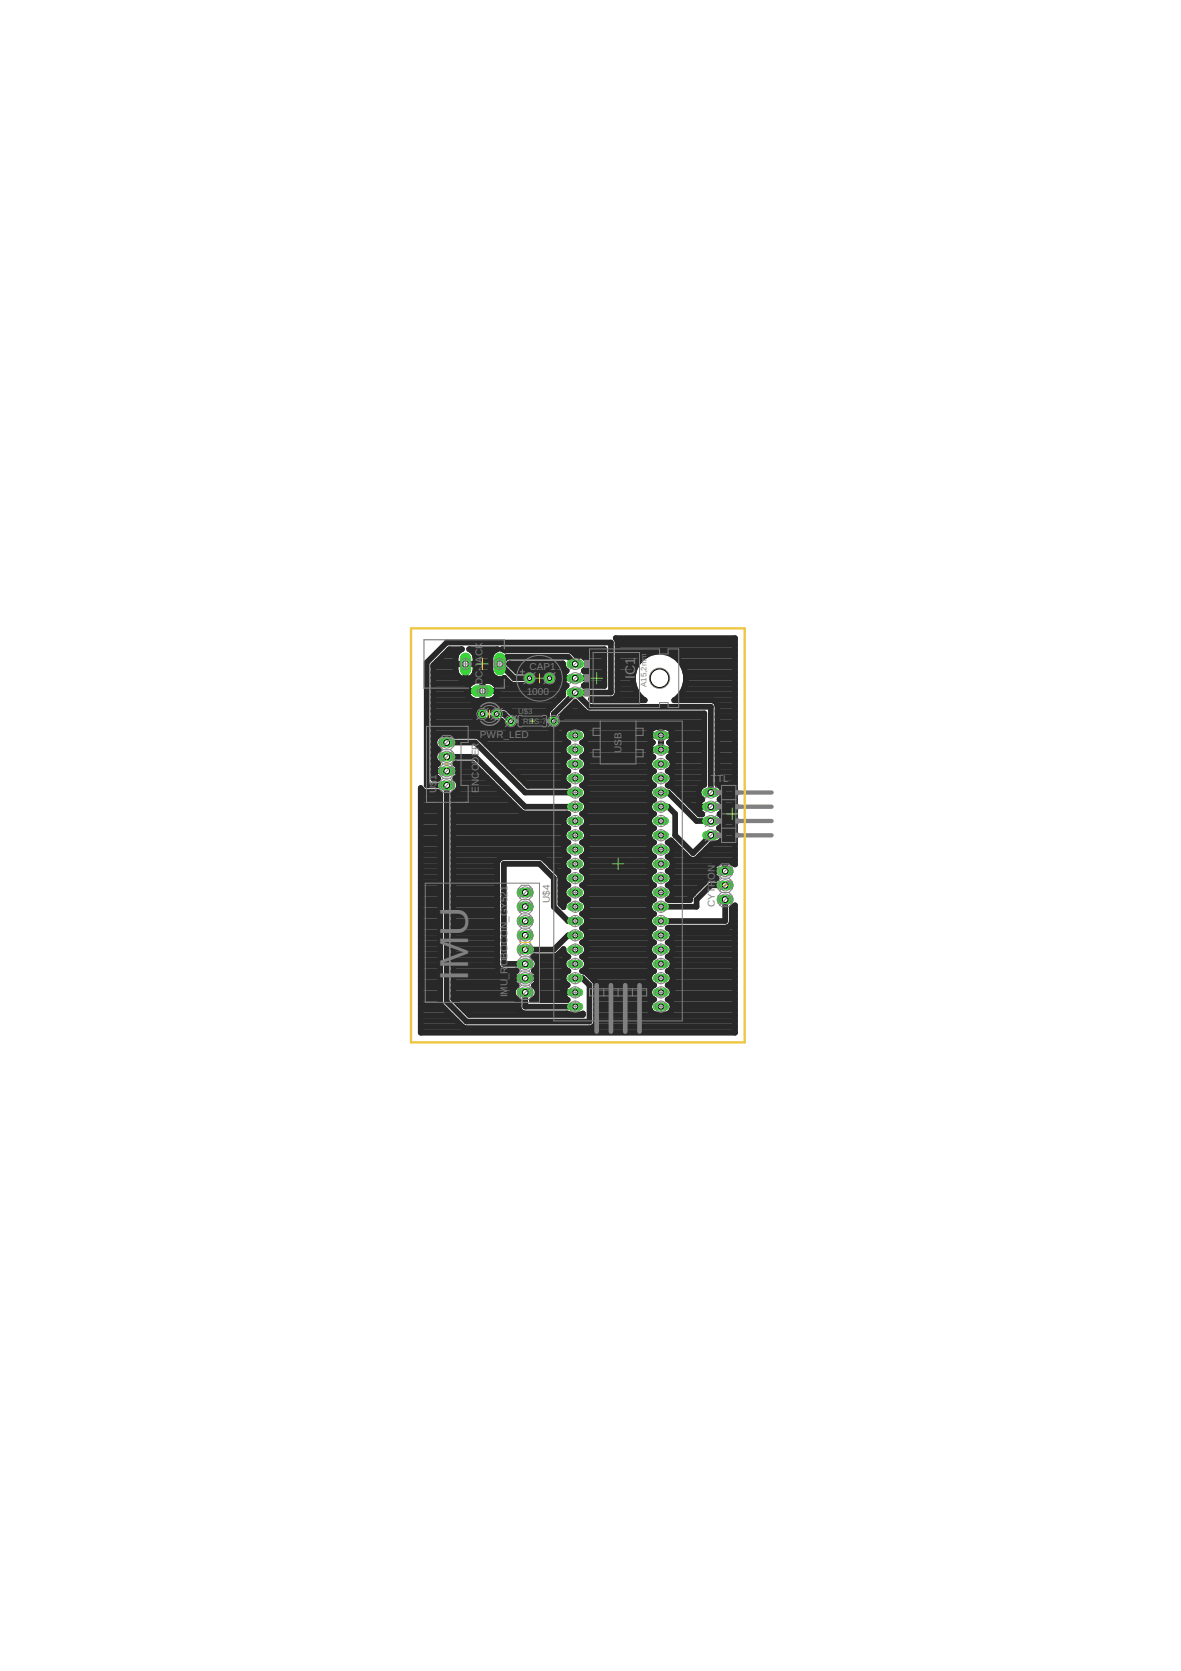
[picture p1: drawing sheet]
<svg xmlns="http://www.w3.org/2000/svg" width="210mm" height="297mm" viewBox="0 0 210 297" stroke-linecap="round" stroke-linejoin="round" font-family="sans-serif">
<defs><g id="words">
<g font-size="7.2" fill="#808080">
<text x="83.2" y="166.4" transform="rotate(-90 83.2 166.4)">U</text>
<text x="83.2" y="172.3" transform="rotate(-90 83.2 172.3)">M</text>
<text x="83.2" y="174.3" transform="rotate(-90 83.2 174.3)">I</text>
</g>
<g font-size="2.5" fill="#808080">
<text x="112.9" y="118.2" transform="rotate(-90 112.9 118.2)">1</text>
<text x="112.9" y="120.7" transform="rotate(-90 112.9 120.7)">IC</text>
</g>
<g font-size="1.8" fill="#808080">
<text x="85.7" y="119.3" transform="rotate(-90 85.7 119.3)">-J</text>
<text x="85.7" y="117.8" transform="rotate(-90 85.7 117.8)">AC</text>
<text x="85.7" y="115.3" transform="rotate(-90 85.7 115.3)">K</text>
<text x="94.1" y="119">CAP1</text>
<text x="85.7" y="121.8" transform="rotate(-90 85.7 121.8)">DC</text>
<text x="93.6" y="123.6">1000</text>
<text x="85.3" y="131.1">PWR_LED</text>
<text x="85.1" y="137.1" transform="rotate(-90 85.1 137.1)">ODER</text>
<text x="110.5" y="133.9" transform="rotate(-90 110.5 133.9)">USB</text>
<text x="77.6" y="141" transform="rotate(-90 77.6 141)">U$1</text>
<text x="85.1" y="140.9" transform="rotate(-90 85.1 140.9)">E</text>
<text x="85.1" y="139.7" transform="rotate(-90 85.1 139.7)">NC</text>
<text x="126.3" y="139">TTL</text>
<text x="97.7" y="160.6" transform="rotate(-90 97.7 160.6)">U$4</text>
<text x="127.1" y="161.3" transform="rotate(-90 127.1 161.3)">CYTRON</text>
<text x="90.2" y="177.3" transform="rotate(-90 90.2 177.3)">IM</text>
<text x="90.2" y="175.3" transform="rotate(-90 90.2 175.3)">U</text>
<text x="90.2" y="174.1" transform="rotate(-90 90.2 174.1)">_ROBOCON_GY521</text>
</g>
<g font-size="1.4" fill="#808080">
<text x="114.9" y="122.1" transform="rotate(-90 114.9 122.1)">A15,2mm</text>
<text x="92.1" y="126.9">U$3</text>
<text x="93" y="128.7">RES-7</text>
</g>
</g></defs>
<g fill="none" stroke="#282828" stroke-width="1">
<path d="M77 119.5h4M77 118.5h4M77.7 117.6h3.3M78.7 116.6h2.3M79.7 115.6h2M81 118h3.5M82.7 118.5l.1 .1M82.7 119.5h.1M82.8 118l-.1 2.8M83.8 115.6h4.2M84.4 119.5h2.8M84.4 116.6h2.8"/>
<path d="M84.5 118.5h2.7M84.5 117.6h2.7M89.7 115.6h17.7M89.9 115.6l-.7-.2h18.2v6.5h-3.6M91 118.5h9.1M95.1 119.5h1.4M97.7 119v3.1M97.7 119.5h.1M98.8 119.5h1.6M101.2 115.6l.4 .2 .9 .8a1.48 1.48 0 0 1 1.8 .8 1.48 1.48 0 0 1-.5 1.9 1.53 1.53 0 0 1 0 2.6M102.2 118l-1.2-1.2h-10.9l-1.3 1.2 2.6 2.6h2.7M102.4 116.6h5"/>
<path d="M104.1 119.5h3.3M104.3 118.5h3.1M104.3 117.6h3.1M109.6 113.6h21M109.7 115.6h20.9M109.7 119.5h2.9M109.7 118.5h3.3M109.7 117.6h3.9M109.7 116.6h5M109.7 114.6h20.9M119.7 116.6h10.9M120.8 117.6h9.8"/>
<path d="M121.5 118.5h9.1M121.8 119.5h8.8M77 138.2h.6M77 137.2h.1M77 136.2h.3M77 135.3h.4M77 134.3h.2M77 133.3h.9M77 132.3h.2M77 131.3h.4M77 130.3h23.2M77 129.4h13.1"/>
<path d="M77 128.4h12.4M77 127.4h7.3M77 126.4h7.3M77 125.4h21.3M77 124.4h7M77 123.5h6.1M77 122.5h6M77 121.5h6.6M77 120.5h4.8M77.1 137.1h4.6M77.8 135.7h.1M77.8 135.7a1.43 1.43 0 0 1 .2-2.4 1.43 1.43 0 0 1-.8-1.5 1.43 1.43 0 0 1 1.2-1.2h2l.6 .2h3.7l.4 .2 8.7 8.7 7.2-.1a1.35 1.35 0 0 1-.9-1.3 1.35 1.35 0 0 1 .9-1.2 1.35 1.35 0 0 1-.9-1.3 1.35 1.35 0 0 1 .9-1.3 1.35 1.35 0 0 1-.9-1.2 1.35 1.35 0 0 1 .9-1.3 1.38 1.38 0 0 1-.9-1.4 1.38 1.38 0 0 1 1.2-1.3h1.9a1.38 1.38 0 0 1 1.1 1.3 1.38 1.38 0 0 1-.9 1.4 1.35 1.35 0 0 1 .9 1.3 1.35 1.35 0 0 1-.9 1.2 1.35 1.35 0 0 1 .9 1.3 1.35 1.35 0 0 1-.9 1.3 1.35 1.35 0 0 1 .9 1.2 1.35 1.35 0 0 1-.9 1.3 1.35 1.35 0 0 1 .9 1.3 1.35 1.35 0 0 1-.9 1.3"/>
<path d="M77.8 135.8a1.54 1.54 0 0 0-.2 2.4M79.4 137.1h.1M79.4 134.5h5.1l8.8 8.9h8.9M79.4 132h5.1l8.8 8.9h8.9M80.9 135.7l.1 .1M81 135.8a1.53 1.53 0 0 1-.1 2.6 1.42 1.42 0 0 1 .7 1.4 1.42 1.42 0 0 1-1 1.2v36.6l2.8 2.8h20.2v-.3l-.4 .2h-1.9l-.5-.2h-7.7l-.7-.5-.2-.4v-1.4a1.44 1.44 0 0 1-1.1-1.2 1.44 1.44 0 0 1 .7-1.4M81 135.7h3l8.7 8.7 .4 .2 7.9 .1a1.35 1.35 0 0 0-.9 1.2 1.35 1.35 0 0 0 .9 1.3 1.35 1.35 0 0 0-.9 1.3 1.35 1.35 0 0 0 .9 1.3 1.35 1.35 0 0 0-.9 1.2 1.35 1.35 0 0 0 .9 1.3 1.35 1.35 0 0 0-.9 1.3 1.35 1.35 0 0 0 .9 1.2l-.2 .1M81.2 138.2h5.3M81.4 136.2h3.1M81.5 139.2h6M81.7 137.2h3.8M82.7 120.5h.1"/>
<path d="M83 122.8h5.5M83.6 121.5a1.78 1.78 0 0 0-.5 1.9 1.78 1.78 0 0 0 1.5 1.2h2.2a1.76 1.76 0 0 0 1.6-1.2 1.76 1.76 0 0 0-.5-1.9M83.6 121.5l1-.4h2.5l.8 .4M83.7 120.5h4.4M83.7 120.5a1.76 1.76 0 0 1-2.7-1.4l.1-2.6a1.66 1.66 0 0 1 1-1.1h-2.2l-2.9 2.9v20.1h.9l-.3-.2M83.7 120.5l.5-.5 .3-.6-.1-2.9a1.66 1.66 0 0 0-1-1.1h5.1l-.6 .2-.5 .5-.2 .6v2.7a1.67 1.67 0 0 0 2.4 1.1l1.1 1.1 .4 .1h2.1a1.47 1.47 0 0 0 2-.1 1.47 1.47 0 0 0 0-2 1.47 1.47 0 0 0-2-.2h-1.3l-1.4-1.4 .1-.1h9.5a1.35 1.35 0 0 0 .6 1.4 1.53 1.53 0 0 0 0 2.6M84.3 126.3l.9-.8h1.1l.8 .7 .6-.6 2.1 .2 .4 .1 .9 1h.3l.7 .7v1.1l-.7 .8h-1.1l-.8-.8v-.2l-.4-.4-.3 .1h-1.1l-.6-.6-.8 .7h-1.1l-.9-.8zM84.3 126.9h1.5M85.4 131.3h14.9M85.7 122.8l.1 .1M85.7 121.1v3.5M85.7 125.5v2.8"/>
<path d="M85.7 127.4h.1M85.7 126.4h.1M85.7 124.4l.1 .1M85.7 123.5h.1M85.7 122.5h.1M85.7 121.5h.1M86.4 132.3h14.2M87.4 133.3h12.8M87.4 124.4h11.9M87.9 121.5h2.7M88.3 126.9h1.3l1.2 1.3M88.4 123.5h11.7"/>
<path d="M88.4 134.3h12.2M88.5 122.5h11.7M89.4 135.3h10.9M89.6 120.5h.1M90.4 136.2h9.8M90.7 126.4h6.7M91.4 137.2h9.3M91.5 129.4h6.2M91.9 127.4h5.4M92.1 128.4h5M92.4 138.2h7.8M93.3 139.2h7.2"/>
<path d="M95.2 121.5h1.2M95.6 120.5h.5M96.1 120.6h3.1M97.7 120.6h.1M97.7 121.5h.1M97.7 120.5h.1M97.8 125.9h.1M99 121.5h1.3M99.1 129.4h2.2M99.2 120.5h.7M99.6 127.4h25.6M99.8 128.4h25.4"/>
<path d="M99.9 120.6h4.6M100.6 126.4h3.3M100.7 121.9h.1M100.7 121.9a1.42 1.42 0 0 0-.6 1.7l-2.7 2.7-.1 .4-.2 2 .8 .8h1.1l.8-.8v-1.1l-.2-.2 2.6-2.6 1.9 1.8 .4 .2h20.7v12.7a1.41 1.41 0 0 0-1 1.7M101.6 125.4h1.3M102.2 120.6h.1M102.2 123.1h6.4v-8.9h-29.2l-3.6 3.6v21.8h3.6v38.5l3.5 3.5h21.9v-6.5l-1.3-1.2h-1.3M102.2 123.1l2.6 2.5h21.5v15.3M102.2 123.1l-3.8 3.8v1.3M103.2 129.4h13M103.8 121.9h.1M103.8 137.2h12.2"/>
<path d="M103.8 134.3h11.9M103.9 132.3h11.7M104 139.2h11.7M104.2 131.3h11.2M104.2 135.3h11.3M104.2 121.5h3.2M104.2 136.2h11.3M104.3 130.3h11M104.3 138.2h11.1M104.3 133.3h11M104.5 120.5h2.9M105.2 124.4h9.3"/>
<path d="M109.7 123.5h3.8M109.7 122.5h3.2M109.7 121.5h2.9M109.7 120.5h2.8M115.3 133.3h4.3M115.3 130.7h4.3M116 132a1.45 1.45 0 0 0 .1 2.6 1.36 1.36 0 0 0-.7 1.3 1.36 1.36 0 0 0 .9 1.2 1.35 1.35 0 0 0-.9 1.2 1.35 1.35 0 0 0 .9 1.3 1.35 1.35 0 0 0-.9 1.3 1.35 1.35 0 0 0 .9 1.3M116 132h.1M116.2 129.4l.4-.1 2.1 .1M116.2 129.4a1.46 1.46 0 0 0-.9 1.2 1.46 1.46 0 0 0 .7 1.4M117.5 129.3v4M117.5 130.7h.1"/>
<path d="M117.5 132.3h.1M117.5 131.3h.1M117.5 130.3v.1M117.5 129.4h.1M118.7 129.4a1.47 1.47 0 0 1 .9 1.2 1.47 1.47 0 0 1-.7 1.4l.4 .3M118.7 129.4h6.5M119 137.2h6.2M119.2 139.2h6M119.2 134.3h6M119.3 132.3a1.48 1.48 0 0 1-.5 2.3 1.37 1.37 0 0 1 .8 1.3 1.37 1.37 0 0 1-.9 1.2 1.35 1.35 0 0 1 .9 1.2 1.35 1.35 0 0 1-.9 1.3l.7 .3 4.9 4.9 .5-.1M119.3 132.3h5.9M119.4 135.3h5.8"/>
<path d="M119.5 136.2h5.7M119.5 131.3h5.7M119.5 138.2h5.7M119.6 130.3h5.6M119.6 133.3h5.6M119.9 124.4h10.7M121 123.5h9.6M121.5 122.5h9.1M121.8 121.5h8.8M121.9 120.5h8.7M127.5 139.2h3.1M127.5 138.2h3.1"/>
<path d="M127.5 137.2h3.1M127.5 136.2h3.1M127.5 135.3h3.1M127.5 134.3h3.1M127.5 133.3h3.1M127.5 132.3h3.1M127.5 131.3h3.1M127.5 130.3h3.1M127.5 129.4h3.1M127.5 128.4h3.1M127.5 127.4h3.1M127.5 126.4h3.1"/>
<path d="M127.5 125.4h3.1M74.8 159.9h3.4M74.8 158.9h3.4M74.8 157.9h3.4M74.8 156.9h3.4M74.8 155.9h3.4M74.8 154.9h3.4M74.8 153.9h3.4M74.8 153h3.4M74.8 152h3.4M74.8 151h3.4M74.8 150h3.4"/>
<path d="M74.8 149h3.4M74.8 148h3.4M74.8 147.1h3.4M74.8 146.1h3.4M74.8 145.1h3.4M74.8 144.1h3.4M74.8 143.1h3.4M74.8 142.2h3.4M74.8 141.2h3.4M74.8 140.2h.1M80.6 159.9h7.8M80.6 158.9h7.8"/>
<path d="M80.6 157.9h7.8M80.6 156.9h7.8M80.6 155.9h7.8M80.6 154.9h7.8M80.6 153.9h7.8M80.6 153h7.9M80.6 152h20M80.6 151h19.6M80.6 150h20M80.6 149h19.7M80.6 148h19.6M80.6 147.1h20.1"/>
<path d="M80.6 146.1h19.6M80.6 145.1h19.9M80.6 144.1h11.8M80.6 143.1h10.8M80.6 142.2h9.8M80.6 141.2h8.9M81.4 140.2h7.1M96.9 153h3.4M97.9 153.9h2.3M98.9 154.9h1.9M99.6 159.9h1.3M99.6 158.9h.6"/>
<path d="M99.6 157.9h.8M99.6 156.9h.8M99.6 155.9h.6M100.4 157.9a1.34 1.34 0 0 0 .6 2 1.26 1.26 0 0 0-.8 1.4l-.6-.6v-4.8l-.2-.5-2.8-2.8-.5-.2h-6.8l-.4 .2-.3 .3-.2 .4v18.3l.5 .7 .4 .2 2.5 .1M100.4 156.9l.6 .5-.6 .5M100.8 154.9a1.4 1.4 0 0 0-.4 2M103.4 142.2a1.33 1.33 0 0 1 .9 1.2 1.33 1.33 0 0 1-.9 1.3 1.35 1.35 0 0 1 .9 1.2 1.35 1.35 0 0 1-.9 1.3 1.35 1.35 0 0 1 .9 1.3 1.35 1.35 0 0 1-.9 1.3 1.35 1.35 0 0 1 .9 1.2 1.35 1.35 0 0 1-.9 1.3 1.35 1.35 0 0 1 .9 1.3 1.35 1.35 0 0 1-.9 1.2 1.35 1.35 0 0 1 .9 1.3 1.35 1.35 0 0 1-.9 1.3l.7 .5M103.4 142.2h12.9M103.6 159.9h12.5M103.7 154.9h12.3M103.8 147.1h12.2M103.9 150h11.9"/>
<path d="M103.9 152h11.9M104 145.1h11.7M104.1 156.9h11.5M104.1 157.9a1.34 1.34 0 0 1-.7 2 1.35 1.35 0 0 1 .9 1.3 1.35 1.35 0 0 1-.9 1.3 1.35 1.35 0 0 1 .9 1.2 1.35 1.35 0 0 1-.9 1.3 1.35 1.35 0 0 1 .9 1.3 1.35 1.35 0 0 1-.9 1.2 1.35 1.35 0 0 1 .9 1.3 1.35 1.35 0 0 1-.9 1.3 1.35 1.35 0 0 1 .9 1.2 1.35 1.35 0 0 1-.9 1.3l.3 .1a5.7 5.7 0 0 1 2.2 2.2v6.9l-.1 .4-.8 .6h-22.3l-.4-.2-3.9-3.9-.2-.4v-37.3l-.4-.2h-2.2l-.4-.2-.4-.5v43.5h55.8v-22.7l-.6 .4v2.7l-.1 .4-.4 .3-.4 .2h-10.2l-.2 .1a1.35 1.35 0 0 1 .9 1.3 1.35 1.35 0 0 1-.9 1.2 1.35 1.35 0 0 1 .9 1.3 1.35 1.35 0 0 1-.9 1.3 1.35 1.35 0 0 1 .9 1.2 1.35 1.35 0 0 1-.9 1.3 1.33 1.33 0 0 1 .9 1.3 1.33 1.33 0 0 1-.9 1.2 1.37 1.37 0 0 1 .8 1.2 1.37 1.37 0 0 1-.6 1.3M104.1 157.9h11.5M104.1 144.1h11.5M104.1 140.2h11.5M104.2 153h11.3M104.2 149h11.3M104.2 148h11.3M104.3 153.9h11.1M104.3 141.2h11.1"/>
<path d="M104.3 158.9h11.1M104.3 155.9h11.1M104.3 151h11.1M104.3 146.1h11.1M104.3 143.1h11.1M115.6 157.9a1.34 1.34 0 0 0 .7 2 1.35 1.35 0 0 0-.9 1.3 1.35 1.35 0 0 0 .9 1.3 1.35 1.35 0 0 0-.9 1.2 1.35 1.35 0 0 0 .9 1.3 1.35 1.35 0 0 0-.9 1.3 1.35 1.35 0 0 0 .9 1.2 1.35 1.35 0 0 0-.9 1.3 1.35 1.35 0 0 0 .9 1.3 1.35 1.35 0 0 0-.9 1.2 1.35 1.35 0 0 0 .9 1.3 1.33 1.33 0 0 0-.9 1.3 1.33 1.33 0 0 0 .9 1.2 1.35 1.35 0 0 0-.9 1.3 1.35 1.35 0 0 0 .9 1.3 1.38 1.38 0 0 0-.9 1.4 1.38 1.38 0 0 0 1.1 1.2h1.9a1.38 1.38 0 0 0 1.1-1.2 1.38 1.38 0 0 0-.8-1.4l.2-.1M115.6 156.9l.7 .5-.7 .5M116 154.9a1.4 1.4 0 0 0-.4 2M116.3 142.2a1.33 1.33 0 0 0-.9 1.2 1.33 1.33 0 0 0 .9 1.3 1.35 1.35 0 0 0-.9 1.2 1.35 1.35 0 0 0 .9 1.3 1.35 1.35 0 0 0-.9 1.3 1.35 1.35 0 0 0 .9 1.3 1.35 1.35 0 0 0-.9 1.2 1.35 1.35 0 0 0 .9 1.3 1.35 1.35 0 0 0-.9 1.3 1.35 1.35 0 0 0 .9 1.2l-.3 .1M117.5 143.4h1.2l1.3 1.3v3.8l3.2 3.2 3.1-3.2M117.5 140.9h1.2l5.1 5h2.5M118.8 159.9h3.8"/>
<path d="M118.9 154.9h7.7M119.1 150h.8M119.1 152h2.7M119.3 156.9h5.9M119.3 157.9h4.9M119.4 153h11.2M119.5 153.9h7.4M119.5 158.9h3.7M119.5 155.9h7.6M119.5 151h1.4M119.7 140.2h4.6M120.7 141.2h3.5"/>
<path d="M121.7 142.2h3M122.6 143.1h1.5M123.6 144.1h.6M124.1 143.4h4.5M124.2 141.2l.2 .5 .4 .4M124.5 152h6.1M124.8 142.1a1.51 1.51 0 0 0 0 2.6M124.8 144.7h.1M124.8 142.1h.1M125.5 151h5.1M126.3 143.4h.1M126.5 150h4.1"/>
<path d="M126.6 154.8h2.3M127.3 156.1h.1M127.4 156.1l-1.3 .1-.4 .2-2.9 2.9-.2 .7h-3.7l-.2-.1a1.35 1.35 0 0 0 .9-1.3 1.35 1.35 0 0 0-.9-1.2l.6-.5M127.9 144.7h.1M127.9 144.7a1.43 1.43 0 0 1-.1 2.5 1.47 1.47 0 0 1 .6 1.9 1.47 1.47 0 0 1-1.8 .8l-2.4 2.4a1.2 1.2 0 0 1-1.7 .4l-3.3-3.3-.5 .4a1.35 1.35 0 0 1 .9 1.2 1.35 1.35 0 0 1-.9 1.3 1.35 1.35 0 0 1 .9 1.3 1.35 1.35 0 0 1-.9 1.2 1.36 1.36 0 0 1 .6 2.1M128 142.2h2.6M128 147.1h2.6M128.3 145.1h2.3M128.4 140.2h2.2M128.4 149h2.2M128.5 148h2.1M128.5 144.1h2.1"/>
<path d="M128.5 141.2a1.41 1.41 0 0 0-1-1.7v-14.1l-.2-.4-.3-.3-.4-.2h-6.8a4.7 4.7 0 0 0 1-7.1 4.7 4.7 0 0 0-7.1 0 4.7 4.7 0 0 0 .9 7.1h-9.3l-.2-.2h3.7l.4-.2 .4-.3 .1-.5v-9.3l-.3-.6h21.2v40.3l-.8-.4h-1.8a1.53 1.53 0 0 0-1.4 1.2 1.53 1.53 0 0 0 .7 1.6M128.5 141.2l-.2 .5-.4 .4a1.54 1.54 0 0 1 0 2.6M128.5 146.1h2.1M128.5 141.2h2.1M128.6 143.1h2M128.9 153.3v1.5M128.9 159.9v3.8h-11.4M128.9 154.8v.1M128.9 153.9v.1M128.9 157.4h-2.6l-2.5 2.5v1.3h-6.3M74.8 179.5h4.4M74.8 178.5h3.5"/>
<path d="M74.8 177.5h3.4M74.8 176.6h3.4M74.8 175.6h3.4M74.8 174.6h3.4M74.8 173.6h3.4M74.8 172.6h3.4M74.8 171.7h3.4M74.8 170.7h3.4M74.8 169.7h3.4M74.8 168.7h3.4M74.8 167.7h3.4M74.8 166.7h3.4"/>
<path d="M74.8 165.8h3.4M74.8 164.8h3.4M74.8 163.8h3.4M74.8 162.8h3.4M74.8 161.8h3.4M74.8 160.8h3.4M80.6 177.5h11.1M80.6 176.6h10.6M80.6 175.6h10.8M80.6 174.6h10.6M80.6 173.6h10.5M80.6 172.6h11.1"/>
<path d="M80.6 171.7h7.8M80.6 170.7h7.8M80.6 169.7h7.8M80.6 168.7h7.8M80.6 167.7h7.8M80.6 166.7h7.8M80.6 165.8h7.8M80.6 164.8h7.8M80.6 163.8h7.8M80.6 162.8h7.8M80.6 161.8h7.8M80.6 160.8h7.8"/>
<path d="M81.5 178.5h10.7M82.5 179.5h9.8M91.1 173.9h4.5M91.8 172.6h.1M91.8 175.2h.1M91.8 172.6a1.52 1.52 0 0 0 0 2.6M93.3 173.9h.1M93.3 176.4v2.5h8.9M94.5 177.8h.1M94.9 172.6h.1M94.9 175.2h.1M94.9 172.6a1.55 1.55 0 0 1 0 2.6"/>
<path d="M94.9 172.6a1.41 1.41 0 0 0-.1-2.5l.2-.1h3.7l.4-.2 1.1-1.1a1.31 1.31 0 0 0 .8 1.4 1.35 1.35 0 0 0-.9 1.2 1.35 1.35 0 0 0 .9 1.3 1.34 1.34 0 0 0-.9 1.2 1.34 1.34 0 0 0 .8 1.3 1.47 1.47 0 0 0-.8 1.3 1.47 1.47 0 0 0 .8 1.3l-6.4 .1M94.9 175.2a1.43 1.43 0 0 1 .7 1.4 1.43 1.43 0 0 1-1.1 1.2M95 177.5h5.6M95 172.6h6M95.3 175.6h5M95.4 170.7h4.9M95.5 174.6h4.9M95.5 171.7h4.7M95.5 176.6h4.6M95.6 173.6h4.6M99.2 169.7h1.3M99.7 160.8h.5"/>
<path d="M100.1 176.4h2.2M102.2 163.7h-1.2l-2.6-2.5v-5.1l-2.5-2.5h-6.3v17.7h3.7M102.2 166.3h-1.2l-2.6 2.5h-5.1M103.5 172.6h12.7M103.8 167.7h12.1M103.8 164.8h12.1M103.9 162.8h11.9M104 169.7h11.7M104.1 170.7h11.5M104.2 161.8h11.3M104.2 165.8h11.3M104.2 166.7h11.3"/>
<path d="M104.3 160.8h11.1M104.3 171.7h11.1M104.3 168.7h11.1M104.3 163.8h11.1M104.9 173.6h10.5M105.8 174.6h9.8M105.9 179.5h9.6M105.9 178.5h9.6M105.9 177.5h10.1M105.9 176.6h9.5M105.9 175.6h9.8M118.7 172.6h11.9"/>
<path d="M119 177.5h11.6M119 167.7h11.6M119.2 169.7h11.4M119.3 175.6h11.3M119.3 174.6h11.3M119.4 170.7h11.2M119.4 179.5h11.2M119.4 166.7h11.2M119.4 165.8h11.2M119.5 178.5h11.1M119.5 171.7h11.1M119.5 176.6h11.1"/>
<path d="M119.5 173.6h11.1M119.5 168.7h11.1M129.4 164.8h1.2M130 163.8h.6M130 162.8h.6M130 161.8h.6M74.8 183.5h55.8M74.8 182.5h7.3M74.8 181.5h6.4M74.8 180.5h5.4M105.5 182.5h25.1M105.9 181.5h24.7"/>
<path d="M105.9 180.5h24.7"/>
<circle cx="97.7" cy="120.6" r="1.69"/>
</g>
<path d="M101.5 118h1.5" fill="none" stroke="#39d437" stroke-width="1.5"/>
<circle cx="102.2" cy="118" r=".51" fill="#fff" stroke="#000" stroke-width=".18"/>
<path d="M101.5 120.6h1.5" fill="none" stroke="#39d437" stroke-width="1.5"/>
<circle cx="102.2" cy="120.6" r=".51" fill="#fff" stroke="#000" stroke-width=".18"/>
<path d="M101.5 123.1h1.5" fill="none" stroke="#39d437" stroke-width="1.5"/>
<circle cx="102.2" cy="123.1" r=".51" fill="#fff" stroke="#000" stroke-width=".18"/>
<path d="M78.6 139.6h1.6" fill="none" stroke="#39d437" stroke-width="1.5"/>
<circle cx="79.4" cy="139.6" r=".51" fill="#fff" stroke="#000" stroke-width=".18"/>
<path d="M78.6 137.1h1.6" fill="none" stroke="#39d437" stroke-width="1.5"/>
<circle cx="79.4" cy="137.1" r=".51" fill="#fff" stroke="#000" stroke-width=".18"/>
<path d="M78.6 134.5h1.6" fill="none" stroke="#39d437" stroke-width="1.5"/>
<circle cx="79.4" cy="134.5" r=".51" fill="#fff" stroke="#000" stroke-width=".18"/>
<path d="M78.6 132h1.6" fill="none" stroke="#39d437" stroke-width="1.5"/>
<circle cx="79.4" cy="132" r=".51" fill="#fff" stroke="#000" stroke-width=".18"/>
<path d="M101.5 130.7h1.4" fill="none" stroke="#39d437" stroke-width="1.4"/>
<circle cx="102.2" cy="130.7" r=".44" fill="#fff" stroke="#000" stroke-width=".18"/>
<path d="M101.5 133.3h1.4" fill="none" stroke="#39d437" stroke-width="1.4"/>
<circle cx="102.2" cy="133.3" r=".44" fill="#fff" stroke="#000" stroke-width=".18"/>
<path d="M101.5 135.8h1.4" fill="none" stroke="#39d437" stroke-width="1.4"/>
<circle cx="102.2" cy="135.8" r=".44" fill="#fff" stroke="#000" stroke-width=".18"/>
<path d="M101.5 138.3h1.4" fill="none" stroke="#39d437" stroke-width="1.4"/>
<circle cx="102.2" cy="138.3" r=".44" fill="#fff" stroke="#000" stroke-width=".18"/>
<path d="M101.5 140.9h1.4" fill="none" stroke="#39d437" stroke-width="1.4"/>
<circle cx="102.2" cy="140.9" r=".44" fill="#fff" stroke="#000" stroke-width=".18"/>
<path d="M101.5 143.4h1.4" fill="none" stroke="#39d437" stroke-width="1.4"/>
<circle cx="102.2" cy="143.4" r=".44" fill="#fff" stroke="#000" stroke-width=".18"/>
<path d="M101.5 145.9h1.4" fill="none" stroke="#39d437" stroke-width="1.4"/>
<circle cx="102.2" cy="145.9" r=".44" fill="#fff" stroke="#000" stroke-width=".18"/>
<path d="M101.5 148.5h1.4" fill="none" stroke="#39d437" stroke-width="1.4"/>
<circle cx="102.2" cy="148.5" r=".44" fill="#fff" stroke="#000" stroke-width=".18"/>
<path d="M101.5 151h1.4" fill="none" stroke="#39d437" stroke-width="1.4"/>
<circle cx="102.2" cy="151" r=".44" fill="#fff" stroke="#000" stroke-width=".18"/>
<path d="M101.5 153.6h1.4" fill="none" stroke="#39d437" stroke-width="1.4"/>
<circle cx="102.2" cy="153.6" r=".44" fill="#fff" stroke="#000" stroke-width=".18"/>
<path d="M101.5 156.1h1.4" fill="none" stroke="#39d437" stroke-width="1.4"/>
<circle cx="102.2" cy="156.1" r=".44" fill="#fff" stroke="#000" stroke-width=".18"/>
<path d="M101.5 158.6h1.4" fill="none" stroke="#39d437" stroke-width="1.4"/>
<circle cx="102.2" cy="158.6" r=".44" fill="#fff" stroke="#000" stroke-width=".18"/>
<path d="M101.5 161.2h1.4" fill="none" stroke="#39d437" stroke-width="1.4"/>
<circle cx="102.2" cy="161.2" r=".44" fill="#fff" stroke="#000" stroke-width=".18"/>
<path d="M101.5 163.7h1.4" fill="none" stroke="#39d437" stroke-width="1.4"/>
<circle cx="102.2" cy="163.7" r=".44" fill="#fff" stroke="#000" stroke-width=".18"/>
<path d="M101.5 166.3h1.4" fill="none" stroke="#39d437" stroke-width="1.4"/>
<circle cx="102.2" cy="166.3" r=".44" fill="#fff" stroke="#000" stroke-width=".18"/>
<path d="M101.5 168.8h1.4" fill="none" stroke="#39d437" stroke-width="1.4"/>
<circle cx="102.2" cy="168.8" r=".44" fill="#fff" stroke="#000" stroke-width=".18"/>
<path d="M101.5 171.3h1.4" fill="none" stroke="#39d437" stroke-width="1.4"/>
<circle cx="102.2" cy="171.3" r=".44" fill="#fff" stroke="#000" stroke-width=".18"/>
<path d="M101.5 173.9h1.4" fill="none" stroke="#39d437" stroke-width="1.4"/>
<circle cx="102.2" cy="173.9" r=".44" fill="#fff" stroke="#000" stroke-width=".18"/>
<path d="M101.5 176.4h1.4" fill="none" stroke="#39d437" stroke-width="1.4"/>
<circle cx="102.2" cy="176.4" r=".44" fill="#fff" stroke="#000" stroke-width=".18"/>
<path d="M101.5 178.9h1.4" fill="none" stroke="#39d437" stroke-width="1.4"/>
<circle cx="102.2" cy="178.9" r=".44" fill="#fff" stroke="#000" stroke-width=".18"/>
<path d="M116.8 130.7h1.4" fill="none" stroke="#39d437" stroke-width="1.4"/>
<circle cx="117.5" cy="130.7" r=".44" fill="#fff" stroke="#000" stroke-width=".18"/>
<path d="M116.8 133.3h1.4" fill="none" stroke="#39d437" stroke-width="1.4"/>
<circle cx="117.5" cy="133.3" r=".44" fill="#fff" stroke="#000" stroke-width=".18"/>
<path d="M116.8 135.8h1.4" fill="none" stroke="#39d437" stroke-width="1.4"/>
<circle cx="117.5" cy="135.8" r=".44" fill="#fff" stroke="#000" stroke-width=".18"/>
<path d="M116.8 138.3h1.4" fill="none" stroke="#39d437" stroke-width="1.4"/>
<circle cx="117.5" cy="138.3" r=".44" fill="#fff" stroke="#000" stroke-width=".18"/>
<path d="M116.8 140.9h1.4" fill="none" stroke="#39d437" stroke-width="1.4"/>
<circle cx="117.5" cy="140.9" r=".44" fill="#fff" stroke="#000" stroke-width=".18"/>
<path d="M116.8 143.4h1.4" fill="none" stroke="#39d437" stroke-width="1.4"/>
<circle cx="117.5" cy="143.4" r=".44" fill="#fff" stroke="#000" stroke-width=".18"/>
<path d="M116.8 145.9h1.4" fill="none" stroke="#39d437" stroke-width="1.4"/>
<circle cx="117.5" cy="145.9" r=".44" fill="#fff" stroke="#000" stroke-width=".18"/>
<path d="M116.8 148.5h1.4" fill="none" stroke="#39d437" stroke-width="1.4"/>
<circle cx="117.5" cy="148.5" r=".44" fill="#fff" stroke="#000" stroke-width=".18"/>
<path d="M116.8 151h1.4" fill="none" stroke="#39d437" stroke-width="1.4"/>
<circle cx="117.5" cy="151" r=".44" fill="#fff" stroke="#000" stroke-width=".18"/>
<path d="M116.8 153.6h1.4" fill="none" stroke="#39d437" stroke-width="1.4"/>
<circle cx="117.5" cy="153.6" r=".44" fill="#fff" stroke="#000" stroke-width=".18"/>
<path d="M116.8 156.1h1.4" fill="none" stroke="#39d437" stroke-width="1.4"/>
<circle cx="117.5" cy="156.1" r=".44" fill="#fff" stroke="#000" stroke-width=".18"/>
<path d="M116.8 158.6h1.4" fill="none" stroke="#39d437" stroke-width="1.4"/>
<circle cx="117.5" cy="158.6" r=".44" fill="#fff" stroke="#000" stroke-width=".18"/>
<path d="M116.8 161.2h1.4" fill="none" stroke="#39d437" stroke-width="1.4"/>
<circle cx="117.5" cy="161.2" r=".44" fill="#fff" stroke="#000" stroke-width=".18"/>
<path d="M116.8 163.7h1.4" fill="none" stroke="#39d437" stroke-width="1.4"/>
<circle cx="117.5" cy="163.7" r=".44" fill="#fff" stroke="#000" stroke-width=".18"/>
<path d="M116.8 166.3h1.4" fill="none" stroke="#39d437" stroke-width="1.4"/>
<circle cx="117.5" cy="166.3" r=".44" fill="#fff" stroke="#000" stroke-width=".18"/>
<path d="M116.8 168.8h1.4" fill="none" stroke="#39d437" stroke-width="1.4"/>
<circle cx="117.5" cy="168.8" r=".44" fill="#fff" stroke="#000" stroke-width=".18"/>
<path d="M116.8 171.3h1.4" fill="none" stroke="#39d437" stroke-width="1.4"/>
<circle cx="117.5" cy="171.3" r=".44" fill="#fff" stroke="#000" stroke-width=".18"/>
<path d="M116.8 173.9h1.4" fill="none" stroke="#39d437" stroke-width="1.4"/>
<circle cx="117.5" cy="173.9" r=".44" fill="#fff" stroke="#000" stroke-width=".18"/>
<path d="M116.8 176.4h1.4" fill="none" stroke="#39d437" stroke-width="1.4"/>
<circle cx="117.5" cy="176.4" r=".44" fill="#fff" stroke="#000" stroke-width=".18"/>
<path d="M116.8 178.9h1.4" fill="none" stroke="#39d437" stroke-width="1.4"/>
<circle cx="117.5" cy="178.9" r=".44" fill="#fff" stroke="#000" stroke-width=".18"/>
<path d="M88.8 117v2" fill="none" stroke="#39d437" stroke-width="2"/>
<circle cx="88.8" cy="118" r=".51" fill="#fff" stroke="#000" stroke-width=".18"/>
<path d="M82.7 117v2" fill="none" stroke="#39d437" stroke-width="2"/>
<circle cx="82.7" cy="118" r=".51" fill="#fff" stroke="#000" stroke-width=".18"/>
<path d="M84.7 122.8h2" fill="none" stroke="#39d437" stroke-width="2"/>
<circle cx="85.7" cy="122.8" r=".51" fill="#fff" stroke="#000" stroke-width=".18"/>
<path d="M92.6 158.6h1.5" fill="none" stroke="#39d437" stroke-width="1.5"/>
<circle cx="93.3" cy="158.6" r=".51" fill="#fff" stroke="#000" stroke-width=".18"/>
<path d="M92.6 161.2h1.5" fill="none" stroke="#39d437" stroke-width="1.5"/>
<circle cx="93.3" cy="161.2" r=".51" fill="#fff" stroke="#000" stroke-width=".18"/>
<path d="M92.6 163.7h1.5" fill="none" stroke="#39d437" stroke-width="1.5"/>
<circle cx="93.3" cy="163.7" r=".51" fill="#fff" stroke="#000" stroke-width=".18"/>
<path d="M92.6 166.3h1.5" fill="none" stroke="#39d437" stroke-width="1.5"/>
<circle cx="93.3" cy="166.3" r=".51" fill="#fff" stroke="#000" stroke-width=".18"/>
<path d="M92.6 168.8h1.5" fill="none" stroke="#39d437" stroke-width="1.5"/>
<circle cx="93.3" cy="168.8" r=".51" fill="#fff" stroke="#000" stroke-width=".18"/>
<path d="M92.6 171.3h1.5" fill="none" stroke="#39d437" stroke-width="1.5"/>
<circle cx="93.3" cy="171.3" r=".51" fill="#fff" stroke="#000" stroke-width=".18"/>
<path d="M92.6 173.9h1.5" fill="none" stroke="#39d437" stroke-width="1.5"/>
<circle cx="93.3" cy="173.9" r=".51" fill="#fff" stroke="#000" stroke-width=".18"/>
<path d="M92.6 176.4h1.5" fill="none" stroke="#39d437" stroke-width="1.5"/>
<circle cx="93.3" cy="176.4" r=".51" fill="#fff" stroke="#000" stroke-width=".18"/>
<path d="M125.6 140.9h1.5" fill="none" stroke="#39d437" stroke-width="1.5"/>
<circle cx="126.3" cy="140.9" r=".51" fill="#fff" stroke="#000" stroke-width=".18"/>
<path d="M125.6 143.4h1.5" fill="none" stroke="#39d437" stroke-width="1.5"/>
<circle cx="126.3" cy="143.4" r=".51" fill="#fff" stroke="#000" stroke-width=".18"/>
<path d="M125.6 145.9h1.5" fill="none" stroke="#39d437" stroke-width="1.5"/>
<circle cx="126.3" cy="145.9" r=".51" fill="#fff" stroke="#000" stroke-width=".18"/>
<path d="M125.6 148.5h1.5" fill="none" stroke="#39d437" stroke-width="1.5"/>
<circle cx="126.3" cy="148.5" r=".51" fill="#fff" stroke="#000" stroke-width=".18"/>
<path d="M128.1 159.9h1.5" fill="none" stroke="#39d437" stroke-width="1.5"/>
<circle cx="128.9" cy="159.9" r=".51" fill="#fff" stroke="#000" stroke-width=".18"/>
<path d="M128.1 157.4h1.5" fill="none" stroke="#39d437" stroke-width="1.5"/>
<circle cx="128.9" cy="157.4" r=".51" fill="#fff" stroke="#000" stroke-width=".18"/>
<path d="M128.1 154.8h1.5" fill="none" stroke="#39d437" stroke-width="1.5"/>
<circle cx="128.9" cy="154.8" r=".51" fill="#fff" stroke="#000" stroke-width=".18"/>
<circle cx="97.7" cy="120.6" r=".87" fill="#39d437" stroke="#39d437" stroke-width=".18"/>
<circle cx="97.7" cy="120.6" r=".4" fill="#fff" stroke="#000" stroke-width=".18"/>
<circle cx="94.1" cy="120.6" r=".8" fill="#39d437" stroke="#39d437" stroke-width=".18"/>
<circle cx="94.1" cy="120.6" r=".4" fill="#fff" stroke="#000" stroke-width=".18"/>
<circle cx="90.8" cy="128.2" r=".71" fill="#39d437" stroke="#39d437" stroke-width=".18"/>
<circle cx="90.8" cy="128.2" r=".4" fill="#fff" stroke="#000" stroke-width=".18"/>
<circle cx="98.4" cy="128.2" r=".71" fill="#39d437" stroke="#39d437" stroke-width=".18"/>
<circle cx="98.4" cy="128.2" r=".4" fill="#fff" stroke="#000" stroke-width=".18"/>
<circle cx="88.3" cy="126.9" r=".71" fill="#39d437" stroke="#39d437" stroke-width=".18"/>
<circle cx="88.3" cy="126.9" r=".4" fill="#fff" stroke="#000" stroke-width=".18"/>
<circle cx="85.7" cy="126.9" r=".71" fill="#39d437" stroke="#39d437" stroke-width=".18"/>
<circle cx="85.7" cy="126.9" r=".4" fill="#fff" stroke="#000" stroke-width=".18"/>
<path d="M101.5 118h1.5" fill="none" stroke="#39d437" stroke-width="1.5"/>
<circle cx="102.2" cy="118" r=".51" fill="#fff" stroke="#000" stroke-width=".18"/>
<path d="M101.5 120.6h1.5" fill="none" stroke="#39d437" stroke-width="1.5"/>
<circle cx="102.2" cy="120.6" r=".51" fill="#fff" stroke="#000" stroke-width=".18"/>
<path d="M101.5 123.1h1.5" fill="none" stroke="#39d437" stroke-width="1.5"/>
<circle cx="102.2" cy="123.1" r=".51" fill="#fff" stroke="#000" stroke-width=".18"/>
<path d="M78.6 139.6h1.6" fill="none" stroke="#39d437" stroke-width="1.5"/>
<circle cx="79.4" cy="139.6" r=".51" fill="#fff" stroke="#000" stroke-width=".18"/>
<path d="M78.6 137.1h1.6" fill="none" stroke="#39d437" stroke-width="1.5"/>
<circle cx="79.4" cy="137.1" r=".51" fill="#fff" stroke="#000" stroke-width=".18"/>
<path d="M78.6 134.5h1.6" fill="none" stroke="#39d437" stroke-width="1.5"/>
<circle cx="79.4" cy="134.5" r=".51" fill="#fff" stroke="#000" stroke-width=".18"/>
<path d="M78.6 132h1.6" fill="none" stroke="#39d437" stroke-width="1.5"/>
<circle cx="79.4" cy="132" r=".51" fill="#fff" stroke="#000" stroke-width=".18"/>
<path d="M101.5 130.7h1.4" fill="none" stroke="#39d437" stroke-width="1.4"/>
<circle cx="102.2" cy="130.7" r=".44" fill="#fff" stroke="#000" stroke-width=".18"/>
<path d="M101.5 133.3h1.4" fill="none" stroke="#39d437" stroke-width="1.4"/>
<circle cx="102.2" cy="133.3" r=".44" fill="#fff" stroke="#000" stroke-width=".18"/>
<path d="M101.5 135.8h1.4" fill="none" stroke="#39d437" stroke-width="1.4"/>
<circle cx="102.2" cy="135.8" r=".44" fill="#fff" stroke="#000" stroke-width=".18"/>
<path d="M101.5 138.3h1.4" fill="none" stroke="#39d437" stroke-width="1.4"/>
<circle cx="102.2" cy="138.3" r=".44" fill="#fff" stroke="#000" stroke-width=".18"/>
<path d="M101.5 140.9h1.4" fill="none" stroke="#39d437" stroke-width="1.4"/>
<circle cx="102.2" cy="140.9" r=".44" fill="#fff" stroke="#000" stroke-width=".18"/>
<path d="M101.5 143.4h1.4" fill="none" stroke="#39d437" stroke-width="1.4"/>
<circle cx="102.2" cy="143.4" r=".44" fill="#fff" stroke="#000" stroke-width=".18"/>
<path d="M101.5 145.9h1.4" fill="none" stroke="#39d437" stroke-width="1.4"/>
<circle cx="102.2" cy="145.9" r=".44" fill="#fff" stroke="#000" stroke-width=".18"/>
<path d="M101.5 148.5h1.4" fill="none" stroke="#39d437" stroke-width="1.4"/>
<circle cx="102.2" cy="148.5" r=".44" fill="#fff" stroke="#000" stroke-width=".18"/>
<path d="M101.5 151h1.4" fill="none" stroke="#39d437" stroke-width="1.4"/>
<circle cx="102.2" cy="151" r=".44" fill="#fff" stroke="#000" stroke-width=".18"/>
<path d="M101.5 153.6h1.4" fill="none" stroke="#39d437" stroke-width="1.4"/>
<circle cx="102.2" cy="153.6" r=".44" fill="#fff" stroke="#000" stroke-width=".18"/>
<path d="M101.5 156.1h1.4" fill="none" stroke="#39d437" stroke-width="1.4"/>
<circle cx="102.2" cy="156.1" r=".44" fill="#fff" stroke="#000" stroke-width=".18"/>
<path d="M101.5 158.6h1.4" fill="none" stroke="#39d437" stroke-width="1.4"/>
<circle cx="102.2" cy="158.6" r=".44" fill="#fff" stroke="#000" stroke-width=".18"/>
<path d="M101.5 161.2h1.4" fill="none" stroke="#39d437" stroke-width="1.4"/>
<circle cx="102.2" cy="161.2" r=".44" fill="#fff" stroke="#000" stroke-width=".18"/>
<path d="M101.5 163.7h1.4" fill="none" stroke="#39d437" stroke-width="1.4"/>
<circle cx="102.2" cy="163.7" r=".44" fill="#fff" stroke="#000" stroke-width=".18"/>
<path d="M101.5 166.3h1.4" fill="none" stroke="#39d437" stroke-width="1.4"/>
<circle cx="102.2" cy="166.3" r=".44" fill="#fff" stroke="#000" stroke-width=".18"/>
<path d="M101.5 168.8h1.4" fill="none" stroke="#39d437" stroke-width="1.4"/>
<circle cx="102.2" cy="168.8" r=".44" fill="#fff" stroke="#000" stroke-width=".18"/>
<path d="M101.5 171.3h1.4" fill="none" stroke="#39d437" stroke-width="1.4"/>
<circle cx="102.2" cy="171.3" r=".44" fill="#fff" stroke="#000" stroke-width=".18"/>
<path d="M101.5 173.9h1.4" fill="none" stroke="#39d437" stroke-width="1.4"/>
<circle cx="102.2" cy="173.9" r=".44" fill="#fff" stroke="#000" stroke-width=".18"/>
<path d="M101.5 176.4h1.4" fill="none" stroke="#39d437" stroke-width="1.4"/>
<circle cx="102.2" cy="176.4" r=".44" fill="#fff" stroke="#000" stroke-width=".18"/>
<path d="M101.5 178.9h1.4" fill="none" stroke="#39d437" stroke-width="1.4"/>
<circle cx="102.2" cy="178.9" r=".44" fill="#fff" stroke="#000" stroke-width=".18"/>
<path d="M116.8 130.7h1.4" fill="none" stroke="#39d437" stroke-width="1.4"/>
<circle cx="117.5" cy="130.7" r=".44" fill="#fff" stroke="#000" stroke-width=".18"/>
<path d="M116.8 133.3h1.4" fill="none" stroke="#39d437" stroke-width="1.4"/>
<circle cx="117.5" cy="133.3" r=".44" fill="#fff" stroke="#000" stroke-width=".18"/>
<path d="M116.8 135.8h1.4" fill="none" stroke="#39d437" stroke-width="1.4"/>
<circle cx="117.5" cy="135.8" r=".44" fill="#fff" stroke="#000" stroke-width=".18"/>
<path d="M116.8 138.3h1.4" fill="none" stroke="#39d437" stroke-width="1.4"/>
<circle cx="117.5" cy="138.3" r=".44" fill="#fff" stroke="#000" stroke-width=".18"/>
<path d="M116.8 140.9h1.4" fill="none" stroke="#39d437" stroke-width="1.4"/>
<circle cx="117.5" cy="140.9" r=".44" fill="#fff" stroke="#000" stroke-width=".18"/>
<path d="M116.8 143.4h1.4" fill="none" stroke="#39d437" stroke-width="1.4"/>
<circle cx="117.5" cy="143.4" r=".44" fill="#fff" stroke="#000" stroke-width=".18"/>
<path d="M116.8 145.9h1.4" fill="none" stroke="#39d437" stroke-width="1.4"/>
<circle cx="117.5" cy="145.9" r=".44" fill="#fff" stroke="#000" stroke-width=".18"/>
<path d="M116.8 148.5h1.4" fill="none" stroke="#39d437" stroke-width="1.4"/>
<circle cx="117.5" cy="148.5" r=".44" fill="#fff" stroke="#000" stroke-width=".18"/>
<path d="M116.8 151h1.4" fill="none" stroke="#39d437" stroke-width="1.4"/>
<circle cx="117.5" cy="151" r=".44" fill="#fff" stroke="#000" stroke-width=".18"/>
<path d="M116.8 153.6h1.4" fill="none" stroke="#39d437" stroke-width="1.4"/>
<circle cx="117.5" cy="153.6" r=".44" fill="#fff" stroke="#000" stroke-width=".18"/>
<path d="M116.8 156.1h1.4" fill="none" stroke="#39d437" stroke-width="1.4"/>
<circle cx="117.5" cy="156.1" r=".44" fill="#fff" stroke="#000" stroke-width=".18"/>
<path d="M116.8 158.6h1.4" fill="none" stroke="#39d437" stroke-width="1.4"/>
<circle cx="117.5" cy="158.6" r=".44" fill="#fff" stroke="#000" stroke-width=".18"/>
<path d="M116.8 161.2h1.4" fill="none" stroke="#39d437" stroke-width="1.4"/>
<circle cx="117.5" cy="161.2" r=".44" fill="#fff" stroke="#000" stroke-width=".18"/>
<path d="M116.8 163.7h1.4" fill="none" stroke="#39d437" stroke-width="1.4"/>
<circle cx="117.5" cy="163.7" r=".44" fill="#fff" stroke="#000" stroke-width=".18"/>
<path d="M116.8 166.3h1.4" fill="none" stroke="#39d437" stroke-width="1.4"/>
<circle cx="117.5" cy="166.3" r=".44" fill="#fff" stroke="#000" stroke-width=".18"/>
<path d="M116.8 168.8h1.4" fill="none" stroke="#39d437" stroke-width="1.4"/>
<circle cx="117.5" cy="168.8" r=".44" fill="#fff" stroke="#000" stroke-width=".18"/>
<path d="M116.8 171.3h1.4" fill="none" stroke="#39d437" stroke-width="1.4"/>
<circle cx="117.5" cy="171.3" r=".44" fill="#fff" stroke="#000" stroke-width=".18"/>
<path d="M116.8 173.9h1.4" fill="none" stroke="#39d437" stroke-width="1.4"/>
<circle cx="117.5" cy="173.9" r=".44" fill="#fff" stroke="#000" stroke-width=".18"/>
<path d="M116.8 176.4h1.4" fill="none" stroke="#39d437" stroke-width="1.4"/>
<circle cx="117.5" cy="176.4" r=".44" fill="#fff" stroke="#000" stroke-width=".18"/>
<path d="M116.8 178.9h1.4" fill="none" stroke="#39d437" stroke-width="1.4"/>
<circle cx="117.5" cy="178.9" r=".44" fill="#fff" stroke="#000" stroke-width=".18"/>
<path d="M88.8 117v2" fill="none" stroke="#39d437" stroke-width="2"/>
<circle cx="88.8" cy="118" r=".51" fill="#fff" stroke="#000" stroke-width=".18"/>
<path d="M82.7 117v2" fill="none" stroke="#39d437" stroke-width="2"/>
<circle cx="82.7" cy="118" r=".51" fill="#fff" stroke="#000" stroke-width=".18"/>
<path d="M84.7 122.8h2" fill="none" stroke="#39d437" stroke-width="2"/>
<circle cx="85.7" cy="122.8" r=".51" fill="#fff" stroke="#000" stroke-width=".18"/>
<path d="M92.6 158.6h1.5" fill="none" stroke="#39d437" stroke-width="1.5"/>
<circle cx="93.3" cy="158.6" r=".51" fill="#fff" stroke="#000" stroke-width=".18"/>
<path d="M92.6 161.2h1.5" fill="none" stroke="#39d437" stroke-width="1.5"/>
<circle cx="93.3" cy="161.2" r=".51" fill="#fff" stroke="#000" stroke-width=".18"/>
<path d="M92.6 163.7h1.5" fill="none" stroke="#39d437" stroke-width="1.5"/>
<circle cx="93.3" cy="163.7" r=".51" fill="#fff" stroke="#000" stroke-width=".18"/>
<path d="M92.6 166.3h1.5" fill="none" stroke="#39d437" stroke-width="1.5"/>
<circle cx="93.3" cy="166.3" r=".51" fill="#fff" stroke="#000" stroke-width=".18"/>
<path d="M92.6 168.8h1.5" fill="none" stroke="#39d437" stroke-width="1.5"/>
<circle cx="93.3" cy="168.8" r=".51" fill="#fff" stroke="#000" stroke-width=".18"/>
<path d="M92.6 171.3h1.5" fill="none" stroke="#39d437" stroke-width="1.5"/>
<circle cx="93.3" cy="171.3" r=".51" fill="#fff" stroke="#000" stroke-width=".18"/>
<path d="M92.6 173.9h1.5" fill="none" stroke="#39d437" stroke-width="1.5"/>
<circle cx="93.3" cy="173.9" r=".51" fill="#fff" stroke="#000" stroke-width=".18"/>
<path d="M92.6 176.4h1.5" fill="none" stroke="#39d437" stroke-width="1.5"/>
<circle cx="93.3" cy="176.4" r=".51" fill="#fff" stroke="#000" stroke-width=".18"/>
<path d="M125.6 140.9h1.5" fill="none" stroke="#39d437" stroke-width="1.5"/>
<circle cx="126.3" cy="140.9" r=".51" fill="#fff" stroke="#000" stroke-width=".18"/>
<path d="M125.6 143.4h1.5" fill="none" stroke="#39d437" stroke-width="1.5"/>
<circle cx="126.3" cy="143.4" r=".51" fill="#fff" stroke="#000" stroke-width=".18"/>
<path d="M125.6 145.9h1.5" fill="none" stroke="#39d437" stroke-width="1.5"/>
<circle cx="126.3" cy="145.9" r=".51" fill="#fff" stroke="#000" stroke-width=".18"/>
<path d="M125.6 148.5h1.5" fill="none" stroke="#39d437" stroke-width="1.5"/>
<circle cx="126.3" cy="148.5" r=".51" fill="#fff" stroke="#000" stroke-width=".18"/>
<path d="M128.1 159.9h1.5" fill="none" stroke="#39d437" stroke-width="1.5"/>
<circle cx="128.9" cy="159.9" r=".51" fill="#fff" stroke="#000" stroke-width=".18"/>
<path d="M128.1 157.4h1.5" fill="none" stroke="#39d437" stroke-width="1.5"/>
<circle cx="128.9" cy="157.4" r=".51" fill="#fff" stroke="#000" stroke-width=".18"/>
<path d="M128.1 154.8h1.5" fill="none" stroke="#39d437" stroke-width="1.5"/>
<circle cx="128.9" cy="154.8" r=".51" fill="#fff" stroke="#000" stroke-width=".18"/>
<circle cx="97.7" cy="120.6" r=".87" fill="#39d437" stroke="#39d437" stroke-width=".18"/>
<circle cx="97.7" cy="120.6" r=".4" fill="#fff" stroke="#000" stroke-width=".18"/>
<circle cx="94.1" cy="120.6" r=".8" fill="#39d437" stroke="#39d437" stroke-width=".18"/>
<circle cx="94.1" cy="120.6" r=".4" fill="#fff" stroke="#000" stroke-width=".18"/>
<circle cx="90.8" cy="128.2" r=".71" fill="#39d437" stroke="#39d437" stroke-width=".18"/>
<circle cx="90.8" cy="128.2" r=".4" fill="#fff" stroke="#000" stroke-width=".18"/>
<circle cx="98.4" cy="128.2" r=".71" fill="#39d437" stroke="#39d437" stroke-width=".18"/>
<circle cx="98.4" cy="128.2" r=".4" fill="#fff" stroke="#000" stroke-width=".18"/>
<circle cx="88.3" cy="126.9" r=".71" fill="#39d437" stroke="#39d437" stroke-width=".18"/>
<circle cx="88.3" cy="126.9" r=".4" fill="#fff" stroke="#000" stroke-width=".18"/>
<circle cx="85.7" cy="126.9" r=".71" fill="#39d437" stroke="#39d437" stroke-width=".18"/>
<circle cx="85.7" cy="126.9" r=".4" fill="#fff" stroke="#000" stroke-width=".18"/>
<g fill="none" stroke="#808080" stroke-width=".18">
<path d="M92.5 119.4h.7M92.8 119v.8M104.8 115.4h12.4v.8h1.5v-.8h1.9v10.4h-1.9v-.9h-1.5v.9h-12.4zM105.4 116h8.3v9.1h-8.3zM75.8 129.1h7.4v2.9h-1.3v7.6h1.3v3h-7.4zM78.8 133.3l-.7 .6v1.3l.7 .6M78.8 133.3l-.7-.7v-1.2l.7-.7h1.2l.7 .7v1.2l-.7 .7M78.8 135.8l-.7 .6v1.3l.7 .6M78.8 138.3l-.7 .7v1.3l.7 .6h1.2l.7-.6v-1.3l-.7-.7M78.8 133.3h1.2M78.8 138.3h1.2M78.8 135.8h1.2"/>
<path d="M80 133.3l.7 .6v1.3l-.7 .6M80 135.8l.7 .6v1.3l-.7 .6M85.8 127.8a1.51 1.51 0 0 0 2.4 0M85.8 126a1.5 1.5 0 0 1 2.4 0M92.1 127.3l.2-.1h.4l.1 .1h3.6l.1-.1h.5l.2 .2-.1 1.7-.2 .1h-.4l-.1-.1h-3.6l-.1 .1h-.5l-.1-.3zM98.4 128.2h22.9v53.3h-22.9zM106.7 129.5h-1.3v1.2h1.3M106.7 133.3h-1.3v1.2h1.3M106.7 128.2v7.6h6.3v-7.6M113 133.3h1.3v1.2h-1.3M113 129.5h1.3v1.2h-1.3M128.2 139.6h2.6v10.2h-2.6z"/>
<path d="M75.6 157h20.3v21.2h-20.3zM92.7 159.9l-.6-.6v-1.3l.6-.6h1.3l.6 .6v1.3l-.6 .6M92.7 159.9l-.6 .6v1.3l.6 .7M92.7 159.9h1.3M94 159.9l.6 .6v1.3l-.6 .7M128.2 142.2h2.6M128.2 144.7h2.6M128.2 147.2h2.6M128.2 156.1l-.6-.6v-1.3l.6-.6h1.3l.7 .6v1.3l-.7 .6M128.2 156.1l-.6 .6v1.3l.6 .6M128.2 158.6l-.6 .7v1.2l.6 .7h1.3l.7-.7v-1.2l-.7-.7M128.2 158.6h1.3"/>
<path d="M128.2 156.1h1.3M129.5 156.1l.7 .6v1.3l-.7 .6M92.7 175.1l-.6 .7v1.2l.6 .7h1.3l.6-.7v-1.2l-.6-.7M92.7 175.1h1.3M92.7 172.6l-.6 .6v1.3l.6 .6M92.7 172.6h1.3M92.7 170.1l-.6 .6v1.3l.6 .6M92.7 162.5l-.6 .6v1.3l.6 .6M92.7 165l-.6 .6v1.3l.6 .6M92.7 167.5l-.6 .7v1.2l.6 .7M92.7 167.5h1.3M92.7 170.1h1.3"/>
<path d="M92.7 165h1.3M92.7 162.5h1.3M94 162.5l.6 .6v1.3l-.6 .6M94 165l.6 .6v1.3l-.6 .6M94 167.5l.6 .7v1.2l-.6 .7M94 170.1l.6 .6v1.3l-.6 .6M94 172.6l.6 .6v1.3l-.6 .6M104.8 175.8h10.1v1.2h-10.1zM107.3 175.8v1.2M109.9 175.8v1.2M112.4 175.8v1.2"/>
<circle cx="95.9" cy="120.6" r="4.1"/>
<circle cx="117.2" cy="120.6" r="1.8"/>
</g>
<g fill="#808080" stroke="#808080" stroke-width=".18">
<path d="M103.9 122.5h.9v1.2h-.9z"/>
<path d="M103.9 119.9h.9v1.3h-.9z"/>
<path d="M103.9 117.4h.9v1.3h-.9z"/>
<path d="M130.8 140.5h.5v.8h-.5z"/>
<path d="M130.8 143h.5v.8h-.5z"/>
<path d="M130.8 145.6h.5v.7h-.5z"/>
<path d="M130.8 148.1h.5v.8h-.5z"/>
<path d="M127.2 140.5h1v.8h-1z"/>
<path d="M127.2 143h1v.8h-1z"/>
<path d="M127.2 145.6h1v.7h-1z"/>
<path d="M127.2 148.1h1v.8h-1z"/>
<path d="M97.2 127.9h.3v.5h-.3z"/>
<path d="M91.7 127.9h.4v.5h-.4z"/>
</g>
<path d="M106 175.1v8.3M108.6 175.1v8.3M111.1 175.1v8.3M113.7 175.1v8.3" fill="none" stroke="#808080" stroke-width=".83"/>
<path d="M89.6 115.3v-1.6h-14.2v8.6h7.9M89.6 120.7v1.6h-1.6" fill="none" stroke="#808080" stroke-width=".21"/>
<path d="M131.4 140.9h5.7M131.4 143.4h5.7M131.4 145.9h5.7M131.4 148.5h5.7" fill="none" stroke="#808080" stroke-width=".76"/>
<path d="M85.4 125.6a2.04 2.04 0 0 1 3.4 .3M88.8 127.9a2.02 2.02 0 0 1-3.4 .3" fill="none" stroke="#808080" stroke-width=".25"/>
<g fill="none" stroke="#afd134" stroke-width=".18">
<path d="M84.7 118h2.1M85.7 117v2M95.9 119.7v1.7M106 119.5v2.1M78.4 135.8h2M79.4 134.8v2M86.3 126.9h1.4M87 126.2v1.4M94.2 128.2h.8M94.6 127.8v.8M95.1 120.6h1.6M105 120.6h2.1"/>
<path d="M108.8 153.6h2.1M109.9 152.5v2.1M128.4 157.4h1M128.9 156.8v1.1M129.1 144.7h2.1M130.2 143.7v2M92.3 167.5h2.1M93.3 166.5v2.1"/>
</g>
<path d="M73 111.7h59.4v73.6h-59.4z" fill="none" stroke="#eec643" stroke-width=".42"/>
<circle cx="117.2" cy="120.6" r="1.65" fill="none" stroke="#eec643" stroke-width=".18"/>
<circle cx="117.2" cy="120.6" r="1.65" fill="#fff" stroke="#000" stroke-width=".18"/>
<g fill="none" stroke="#808080" stroke-width=".18">
<path d="M81.7 118h2.1M82.7 117v2M87.8 118h2.1M88.8 117v2M95.1 119.5l-2 2.1M98.7 119.5l-2.1 2.1M103.3 117l-2.1 2M103.3 119.5l-2.1 2.1M80.4 138.6l-2 2M80.4 136.1l-2 2M80.4 133.5l-2 2.1M80.4 131l-2 2"/>
<path d="M84.7 122.8h2.1M85.7 121.8v2M86.8 125.9l-2.1 2M89.3 125.9l-2 2M91.8 127.2l-2 2M99.4 127.2l-2 2M101.2 130.7h2.1M101.2 133.3h2.1M101.2 135.8h2.1M101.2 138.3h2.1M102.2 129.7v2M102.2 132.2v2.1"/>
<path d="M102.2 134.8v2M102.2 137.3v2.1M102.2 139.9v2M103.3 122.1l-2.1 2M116.5 130.7h2M116.5 133.3h2M116.5 135.8h2M116.5 138.3h2M117.5 129.7v2M117.5 132.2v2.1M117.5 134.8v2M117.5 137.3v2.1"/>
<path d="M117.5 139.9v2M127.4 139.9l-2.1 2M94.4 157.6l-2.1 2.1M101.2 140.9h2.1M101.2 143.4h2.1M101.2 145.9h2.1M101.2 148.5h2.1M101.2 151h2.1M101.2 153.6h2.1M101.2 156.1h2.1M101.2 158.6h2.1M102.2 142.4v2"/>
<path d="M102.2 144.9v2.1M102.2 147.5v2M102.2 150v2M102.2 152.5v2.1M102.2 155.1v2M102.2 157.6v2.1M116.5 140.9h2M116.5 143.4h2M116.5 145.9h2M116.5 148.5h2M116.5 151h2M116.5 153.6h2"/>
<path d="M116.5 156.1h2M116.5 158.6h2M117.5 142.4v2M117.5 144.9v2.1M117.5 147.5v2M117.5 150v2M117.5 152.5v2.1M117.5 155.1v2M117.5 157.6v2.1M127.4 142.4l-2.1 2M127.4 144.9l-2.1 2.1M127.4 147.5l-2.1 2"/>
<path d="M129.9 158.9l-2 2M129.9 156.4l-2 2M129.9 153.8l-2 2.1M94.4 160.2l-2.1 2M94.4 162.7l-2.1 2M94.4 165.2l-2.1 2.1M94.4 167.8l-2.1 2M94.4 170.3l-2.1 2.1M94.4 172.9l-2.1 2M94.4 175.4l-2.1 2M101.2 161.2h2.1M101.2 163.7h2.1"/>
<path d="M101.2 166.3h2.1M101.2 168.8h2.1M101.2 171.3h2.1M101.2 173.9h2.1M101.2 176.4h2.1M101.2 178.9h2.1M102.2 160.2v2M102.2 162.7v2M102.2 165.2v2.1M102.2 167.8v2M102.2 170.3v2.1M102.2 172.9v2"/>
<path d="M102.2 175.4v2M102.2 177.9v2.1M116.5 161.2h2M116.5 163.7h2M116.5 166.3h2M116.5 168.8h2M116.5 171.3h2M116.5 173.9h2M116.5 176.4h2M116.5 178.9h2M117.5 160.2v2M117.5 162.7v2"/>
<path d="M117.5 165.2v2.1M117.5 167.8v2M117.5 170.3v2.1M117.5 172.9v2M117.5 175.4v2M117.5 177.9v2.1"/>
<circle cx="82.7" cy="118" r=".99"/>
<circle cx="82.7" cy="118" r=".49"/>
<circle cx="88.8" cy="118" r=".99"/>
<circle cx="88.8" cy="118" r=".49"/>
<circle cx="102.2" cy="118" r=".99"/>
<circle cx="79.4" cy="137.1" r=".99"/>
<circle cx="79.4" cy="139.6" r=".99"/>
<circle cx="79.4" cy="134.5" r=".99"/>
<circle cx="79.4" cy="132" r=".99"/>
<circle cx="85.7" cy="126.9" r=".99"/>
<circle cx="85.7" cy="122.8" r=".99"/>
<circle cx="85.7" cy="122.8" r=".49"/>
<circle cx="88.3" cy="126.9" r=".99"/>
<circle cx="90.8" cy="128.2" r=".99"/>
<circle cx="94.1" cy="120.6" r=".99"/>
<circle cx="97.7" cy="120.6" r=".99"/>
<circle cx="98.4" cy="128.2" r=".99"/>
<circle cx="102.2" cy="120.6" r=".99"/>
<circle cx="102.2" cy="130.7" r=".99"/>
<circle cx="102.2" cy="138.3" r=".99"/>
<circle cx="102.2" cy="123.1" r=".99"/>
<circle cx="102.2" cy="135.8" r=".99"/>
<circle cx="102.2" cy="133.3" r=".99"/>
<circle cx="117.5" cy="138.3" r=".99"/>
<circle cx="117.5" cy="130.7" r=".99"/>
<circle cx="117.5" cy="133.3" r=".99"/>
<circle cx="117.5" cy="135.8" r=".99"/>
<circle cx="93.3" cy="158.6" r=".99"/>
<circle cx="102.2" cy="153.6" r=".99"/>
<circle cx="102.2" cy="143.4" r=".99"/>
<circle cx="102.2" cy="140.9" r=".99"/>
<circle cx="102.2" cy="148.5" r=".99"/>
<circle cx="102.2" cy="151" r=".99"/>
<circle cx="102.2" cy="156.1" r=".99"/>
<circle cx="102.2" cy="145.9" r=".99"/>
<circle cx="102.2" cy="158.6" r=".99"/>
<circle cx="117.5" cy="156.1" r=".99"/>
<circle cx="117.5" cy="158.6" r=".99"/>
<circle cx="117.5" cy="148.5" r=".99"/>
<circle cx="117.5" cy="153.6" r=".99"/>
<circle cx="117.5" cy="143.4" r=".99"/>
<circle cx="117.5" cy="151" r=".99"/>
<circle cx="117.5" cy="140.9" r=".99"/>
<circle cx="117.5" cy="145.9" r=".99"/>
<circle cx="126.3" cy="143.4" r=".99"/>
<circle cx="126.3" cy="148.5" r=".99"/>
<circle cx="126.3" cy="140.9" r=".99"/>
<circle cx="126.3" cy="145.9" r=".99"/>
<circle cx="128.9" cy="157.4" r=".99"/>
<circle cx="128.9" cy="154.8" r=".99"/>
<circle cx="128.9" cy="159.9" r=".99"/>
<circle cx="93.3" cy="161.2" r=".99"/>
<circle cx="93.3" cy="166.3" r=".99"/>
<circle cx="93.3" cy="168.8" r=".99"/>
<circle cx="93.3" cy="171.3" r=".99"/>
<circle cx="93.3" cy="163.7" r=".99"/>
<circle cx="93.3" cy="173.9" r=".99"/>
<circle cx="93.3" cy="176.4" r=".99"/>
<circle cx="102.2" cy="166.3" r=".99"/>
<circle cx="102.2" cy="161.2" r=".99"/>
<circle cx="102.2" cy="163.7" r=".99"/>
<circle cx="102.2" cy="168.8" r=".99"/>
<circle cx="102.2" cy="171.3" r=".99"/>
<circle cx="102.2" cy="173.9" r=".99"/>
<circle cx="102.2" cy="176.4" r=".99"/>
<circle cx="102.2" cy="178.9" r=".99"/>
<circle cx="117.5" cy="161.2" r=".99"/>
<circle cx="117.5" cy="163.7" r=".99"/>
<circle cx="117.5" cy="168.8" r=".99"/>
<circle cx="117.5" cy="166.3" r=".99"/>
<circle cx="117.5" cy="171.3" r=".99"/>
<circle cx="117.5" cy="173.9" r=".99"/>
<circle cx="117.5" cy="176.4" r=".99"/>
<circle cx="117.5" cy="178.9" r=".99"/>
</g>
<use href="#words"/>
</svg>
